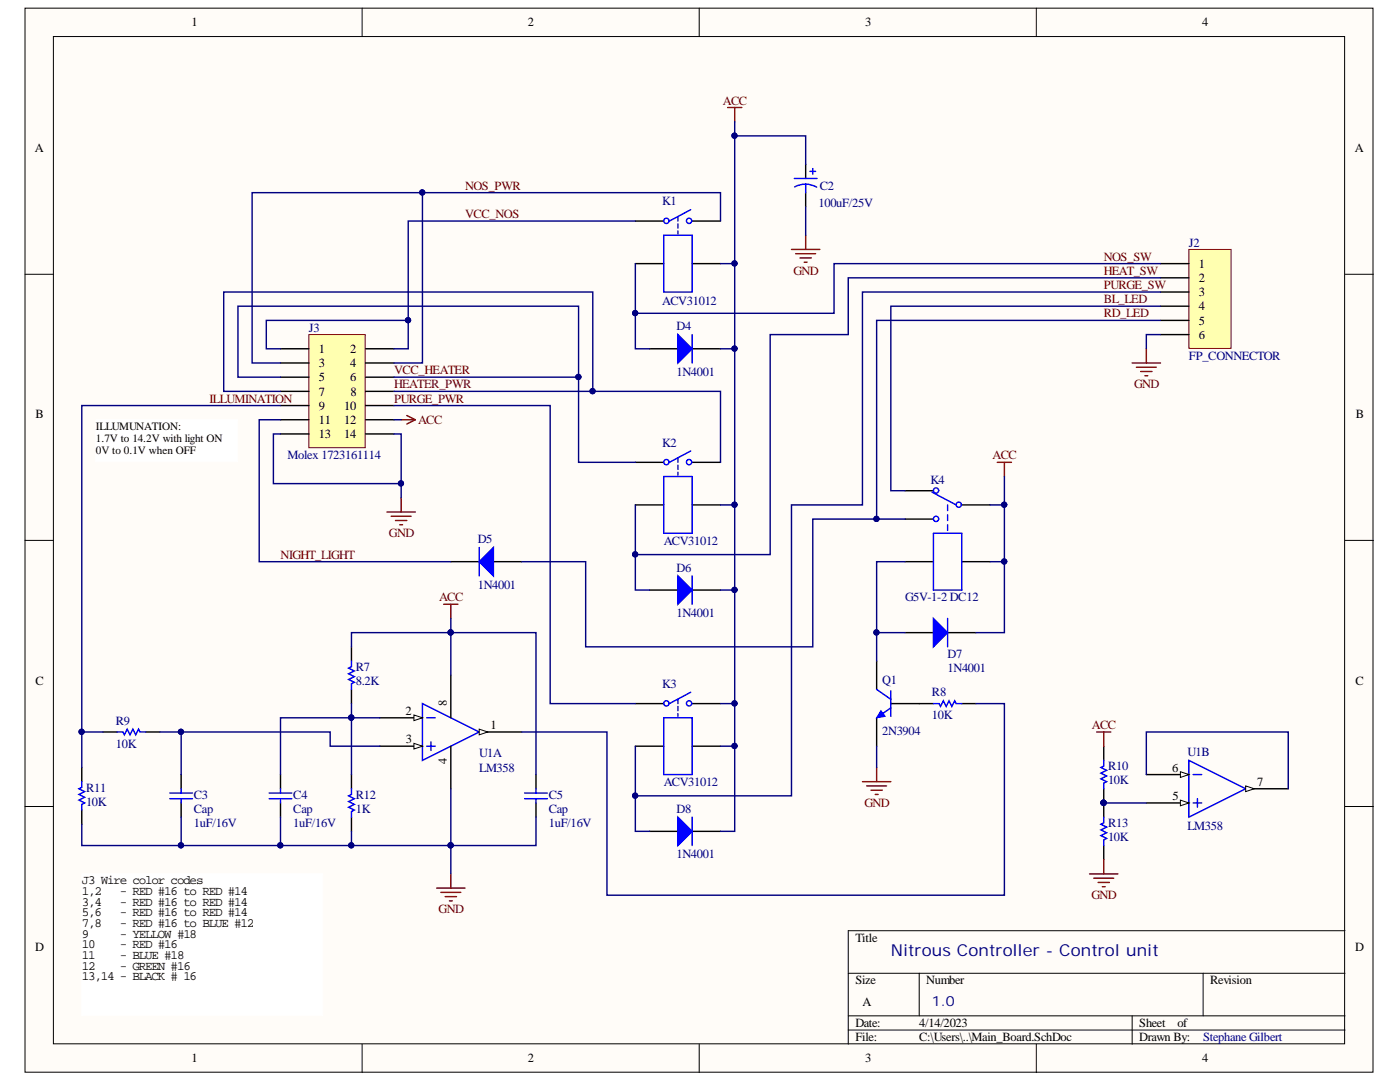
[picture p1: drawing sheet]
<svg xmlns="http://www.w3.org/2000/svg" width="279mm" height="216mm" viewBox="0 0 279 216" stroke-linecap="round" stroke-linejoin="round" font-family="sans-serif">
<defs><g id="words">
<text font-size="3.3" fill="#000080" x="177.8" y="190.7">Nitrous Controller - Control unit</text>
<text font-size="2.8" fill="#000080" x="186" y="200.7">1.0</text>
<g font-size="2.5">
<text x="38.2" y="5.3">1</text>
<text x="105.4" y="5.3">2</text>
<text x="172.7" y="5.3">3</text>
<text x="239.9" y="5.3">4</text>
<text x="7" y="30.4">A</text>
<text x="270.4" y="30.4">A</text>
<text x="239.3" y="53.4">1</text>
<text x="239.3" y="56.3">2</text>
<text x="239.3" y="59.1">3</text>
<text x="239.3" y="61.9">4</text>
<text x="239.3" y="64.8">5</text>
<text x="63.6" y="70.4">1</text>
<text x="69.9" y="70.4">2</text>
<text x="239.3" y="67.6">6</text>
<text x="63.6" y="73.3">3</text>
<text x="63.6" y="76.1">5</text>
<text x="69.9" y="73.3">4</text>
<text x="69.9" y="76.1">6</text>
<text x="7.1" y="83.5">B</text>
<text x="63.6" y="78.9">7</text>
<text x="63.6" y="81.8">9</text>
<text x="68.7" y="81.8">10</text>
<text x="70" y="78.9">8</text>
<text x="270.6" y="83.5">B</text>
<text x="63.6" y="84.6">11</text>
<text x="63.6" y="87.4">13</text>
<text x="68.7" y="84.6">12</text>
<text x="68.7" y="87.4">14</text>
<text x="7.1" y="136.6">C</text>
<text x="270.5" y="136.6">C</text>
<text x="80.9" y="142.6">2</text>
<text x="89.2" y="141" transform="rotate(-90 89.2 141)">8</text>
<text x="81" y="148.3">3</text>
<text x="97.9" y="145.5">1</text>
<text x="89.2" y="152.3" transform="rotate(-90 89.2 152.3)">4</text>
<text x="233.9" y="154">6</text>
<text x="234" y="159.6">5</text>
<text x="250.9" y="156.8">7</text>
<text x="16.3" y="176.5">J3 Wire color codes</text>
<text x="16.3" y="178.6">1,2</text>
<text x="23.9" y="178.6">- RED #16 to RED #14</text>
<text x="16.3" y="180.7">3,4</text>
<text x="16.3" y="182.9">5,6</text>
<text x="16.3" y="185">7,8</text>
<text x="23.9" y="180.7">- RED #16 to RED #14</text>
<text x="23.9" y="182.9">- RED #16 to RED #14</text>
<text x="23.9" y="185">- RED #16 to BLUE #12</text>
<text x="7" y="189.7">D</text>
<text x="16.3" y="187.1">9</text>
<text x="16.3" y="189.2">10</text>
<text x="16.3" y="191.3">11</text>
<text x="23.9" y="187.1">- YELLOW #18</text>
<text x="23.9" y="189.2">- RED #16</text>
<text x="23.9" y="191.3">- BLUE #18</text>
<text x="170.7" y="187.9">Title</text>
<text x="270.5" y="189.7">D</text>
<text x="16.3" y="193.5">12</text>
<text x="16.3" y="195.6">13,14 - BLACK # 16</text>
<text x="23.9" y="193.5">- GREEN #16</text>
<text x="170.7" y="196.4">Size</text>
<text x="184.9" y="196.4">Number</text>
<text x="241.5" y="196.4">Revision</text>
<text x="172.1" y="200.7">A</text>
<text x="170.7" y="204.9">Date:</text>
<text x="170.7" y="207.8">File:</text>
<text x="183.5" y="204.9">4/14/2023</text>
<text x="183.5" y="207.8">C:\Users\..\Main_Board.SchDoc</text>
<text x="227.4" y="204.9">Sheet</text>
<text x="227.4" y="207.8">Drawn By:</text>
<text x="235" y="204.9">of</text>
<text x="38.2" y="212">1</text>
<text x="105.4" y="212">2</text>
<text x="172.7" y="212">3</text>
<text x="239.9" y="212">4</text>
</g>
<g font-size="2.5" fill="#800000">
<text x="144.3" y="20.9">ACC</text>
<text x="92.8" y="37.9">NOS_PWR</text>
<text x="92.8" y="43.5">VCC_NOS</text>
<text x="220.3" y="52">NOS_SW</text>
<text x="158.4" y="54.8">GND</text>
<text x="220.3" y="54.9">HEAT_SW</text>
<text x="220.3" y="57.7">PURGE_SW</text>
<text x="220.3" y="63.3">RD_LED</text>
<text x="220.3" y="60.5">BL_LED</text>
<text x="78.6" y="77.5">HEATER_PWR</text>
<text x="78.6" y="74.7">VCC_HEATER</text>
<text x="226.3" y="77.5">GND</text>
<text x="41.8" y="80.3">ILLUMINATION</text>
<text x="78.6" y="80.3">PURGE_PWR</text>
<text x="83.5" y="84.6">ACC</text>
<text x="198.1" y="91.7">ACC</text>
<text x="77.6" y="107.2">GND</text>
<text x="56" y="111.5">NIGHT_LIGHT</text>
<text x="87.6" y="120">ACC</text>
<text x="217.9" y="145.5">ACC</text>
<text x="172.5" y="161">GND</text>
<text x="217.8" y="179.4">GND</text>
<text x="87.5" y="182.3">GND</text>
</g>
<g font-size="2.5" fill="#000080">
<text x="132.2" y="41">K1</text>
<text x="163.3" y="41.3">100uF/25V</text>
<text x="163.6" y="37.9">C2</text>
<text x="237.3" y="49.2">J2</text>
<text x="132.2" y="60.8">ACV31012</text>
<text x="135" y="65.9">D4</text>
<text x="61.6" y="66.2">J3</text>
<text x="237.3" y="71.8">FP_CONNECTOR</text>
<text x="135" y="75">1N4001</text>
<text x="132.2" y="89.1">K2</text>
<text x="57.4" y="91.7">Molex 1723161114</text>
<text x="185.7" y="96.5">K4</text>
<text x="95.4" y="108.4">D5</text>
<text x="132.5" y="108.7">ACV31012</text>
<text x="95.4" y="117.4">1N4001</text>
<text x="135" y="114">D6</text>
<text x="180.6" y="120">G5V-1-2 DC12</text>
<text x="135" y="123.1">1N4001</text>
<text x="189.1" y="131.3">D7</text>
<text x="71" y="136.7">8.2K</text>
<text x="71" y="133.9">R7</text>
<text x="132.2" y="137.3">K3</text>
<text x="176.1" y="136.4">Q1</text>
<text x="189.1" y="134.1">1N4001</text>
<text x="186" y="143.5">10K</text>
<text x="186" y="139">R8</text>
<text x="23.1" y="149.2">10K</text>
<text x="23.1" y="144.6">R9</text>
<text x="176.1" y="146.6">2N3904</text>
<text x="95.6" y="151.1">U1A</text>
<text x="95.6" y="154">LM358</text>
<text x="221.1" y="153.7">R10</text>
<text x="237" y="150.9">U1B</text>
<text x="17.2" y="160.8">10K</text>
<text x="17.2" y="157.9">R11</text>
<text x="38.7" y="159.4">C3</text>
<text x="58.5" y="159.4">C4</text>
<text x="71" y="159.4">R12</text>
<text x="109.5" y="159.4">C5</text>
<text x="132.5" y="156.8">ACV31012</text>
<text x="221.1" y="156.5">10K</text>
<text x="38.7" y="165">1uF/16V</text>
<text x="38.7" y="162.2">Cap</text>
<text x="58.5" y="165">1uF/16V</text>
<text x="58.5" y="162.2">Cap</text>
<text x="71" y="162.2">1K</text>
<text x="109.5" y="165">1uF/16V</text>
<text x="109.5" y="162.2">Cap</text>
<text x="135" y="162.2">D8</text>
<text x="221.1" y="167.9">10K</text>
<text x="221.1" y="165">R13</text>
<text x="237" y="165.6">LM358</text>
<text x="135" y="171.2">1N4001</text>
<text x="240.1" y="207.8">Stephane Gilbert</text>
</g>
<g font-size="2.2">
<text x="19.2" y="85.7">ILLUMUNATION:</text>
<text x="19.2" y="88.2">1.7V to 14.2V with light ON</text>
<text x="19.2" y="90.7">0V to 0.1V when OFF</text>
</g>
</g></defs>
<g fill="#fffcf8" stroke="#000" stroke-width=".2">
<path d="M5 1.6h269v212.3h-269z"/>
<path d="M10.7 7.3h257.6v201h-257.6z"/>
</g>
<g fill="none" stroke="#000" stroke-width=".2">
<path d="M72.3 1.6v5.7M139.5 1.6v5.7M206.8 1.6v5.7M5 54.7h5.7M268.4 54.7h5.7M5 107.8h5.7M268.4 107.8h5.7M5 160.9h5.7M268.4 160.9h5.7M169.3 194.2h99.1M183.5 194.2v8.5M240.1 194.2v8.5"/>
<path d="M268.4 185.7h-99.1v22.7M72.3 208.4v5.6M139.5 208.4v5.6M169.3 202.7h99.1M169.3 205.5h99.1M206.8 208.4v5.6M225.9 202.7v5.7"/>
</g>
<path d="M237.3 49.8h8.4v19.7h-8.4z" fill="#ffffb0" stroke="#800000" stroke-width=".2"/>
<g fill="none" stroke="#000" stroke-width=".28">
<path d="M231.6 52.6h5.7M231.6 55.4h5.7M231.6 58.3h5.7M231.6 61.1h5.7M231.6 63.9h5.7M231.6 66.8h5.7M180.6 97.9h5.7M180.6 103.6h5.7M180.6 112.1h5.7M191.9 100.7h5.7M191.9 112.1h5.7M175 131.9v5.7"/>
<path d="M175 143.2v5.7M177.8 140.4h5.7"/>
</g>
<path d="M225.9 72.4h5.7M226.8 73.3h4M227.6 74.1h2.3M228.5 75h.6M228.8 69.6v2.8M80.1 99.3v2.9M77.2 102.2h5.7M78.1 103h3.9M78.9 103.9h2.3M79.8 104.7h.5" fill="none" stroke="#800000" stroke-width=".28"/>
<g fill="none" stroke="#00f" stroke-width=".28">
<path d="M186 98.2l4.8 2.5M186.3 106.4h5.6v11.3h-5.6zM189.1 100.7v1.2M189.1 102.7v1.2M189.1 104.7v1.1M175 137.6l2.8 1.9M177.8 137.8v5.1M177.8 141.2l-2.8 2"/>
<circle cx="186.8" cy="97.9" r=".52"/>
<circle cx="186.8" cy="103.5" r=".52"/>
<circle cx="191.3" cy="100.7" r=".52"/>
</g>
<path d="M175.8 141.8l.9 1.1-1.7 .3z" fill="#00f"/>
<path d="M175.8 141.8l.9 1.1-1.7 .3z" fill="none" stroke="#00f" stroke-width=".2"/>
<path d="M180.6 126.2h5.7M189.1 126.2h5.7" fill="none" stroke="#000" stroke-width=".28"/>
<path d="M186.3 123.4l2.8 2.8-2.8 2.9z" fill="#00f"/>
<g fill="none" stroke="#00f" stroke-width=".28">
<path d="M132.5 46.9h5.6v11.4h-5.6zM135.3 43.3v.8M135.3 44.7v.8M135.3 46.1v.6M137.8 41.8l-4.2 2.3M186.3 123.4l2.8 2.8-2.8 2.9zM189.1 123.4v5.7"/>
<circle cx="133" cy="44.1" r=".52"/>
<circle cx="137.5" cy="44.1" r=".52"/>
</g>
<path d="M172.1 156h5.7M173 156.8h3.9M173.8 157.7h2.3M174.7 158.5h.5M175 153.1v2.9" fill="none" stroke="#800000" stroke-width=".28"/>
<path d="M126.8 44.1h5.7M126.8 52.6h5.7M138.1 44.1h5.7M138.1 52.6h5.7M129.6 69.6h5.7M138.1 69.6h5.7" fill="none" stroke="#000" stroke-width=".28"/>
<path d="M135.3 66.8l2.8 2.8-2.8 2.8z" fill="#00f"/>
<g fill="none" stroke="#00f" stroke-width=".28">
<path d="M135.3 66.8l2.8 2.8-2.8 2.8zM138.1 66.8v5.6M132.5 95.1h5.6v11.3h-5.6zM135.3 91.4v.9M135.3 92.8v.9M135.3 94.2v.6M137.8 90l-4.2 2.3"/>
<circle cx="133" cy="92.2" r=".52"/>
<circle cx="137.5" cy="92.2" r=".52"/>
</g>
<path d="M126.8 92.3h5.7M138.1 92.3h5.7M126.8 100.7h5.7M129.6 117.7h5.7M138.1 100.7h5.7M138.1 117.7h5.7" fill="none" stroke="#000" stroke-width=".28"/>
<path d="M135.3 114.9l2.8 2.8-2.8 2.9z" fill="#00f"/>
<g fill="none" stroke="#00f" stroke-width=".28">
<path d="M158.5 35.6h4.6M160.8 36.7l1.3 .3 .9 .3M160.8 36.7l-1.4 .2-.8 .4M160.8 36.7v1.7M161.6 34.2h1.2M162.2 33.6v1.2M135.3 114.9l2.8 2.8-2.8 2.9zM138.1 114.9v5.7M135.3 139.5v.9M137.8 138.1l-4.2 2.3M132.5 143.2h5.6v11.4h-5.6zM135.3 141v.8"/>
<path d="M135.3 142.4v.5"/>
<circle cx="133" cy="140.4" r=".52"/>
<circle cx="137.5" cy="140.4" r=".52"/>
</g>
<path d="M145.2 21.5h2.8M146.6 21.5v2.8M158 49.8h5.6M158.8 50.6h4M159.7 51.5h2.2M160.5 52.3h.6M160.8 46.9v2.9M199 92.3h2.9M200.4 92.3v2.8" fill="none" stroke="#800000" stroke-width=".28"/>
<path d="M160.8 32.8v2.8M160.8 38.4v2.9M126.8 140.4h5.7M126.8 148.9h5.7M138.1 140.4h5.7M138.1 148.9h5.7M129.6 165.9h5.7M138.1 165.9h5.7" fill="none" stroke="#000" stroke-width=".28"/>
<path d="M135.3 163.1l2.8 2.8-2.8 2.8z" fill="#00f"/>
<path d="M135.3 163.1l2.8 2.8-2.8 2.8zM138.1 163.1v5.6" fill="none" stroke="#00f" stroke-width=".28"/>
<path d="M90 112.1h5.6M98.5 112.1h5.6" fill="none" stroke="#000" stroke-width=".28"/>
<path d="M95.6 112.1l2.9-2.9v5.7z" fill="#00f"/>
<path d="M95.6 112.1l2.9-2.9v5.7zM95.6 109.2v5.7" fill="none" stroke="#00f" stroke-width=".28"/>
<path d="M61.6 66.8h11.3v22.5h-11.3z" fill="#ffffb0" stroke="#800000" stroke-width=".2"/>
<g fill="none" stroke="#000" stroke-width=".28">
<path d="M56 69.6h5.6M56 72.4h5.6M56 75.3h5.6M56 78.1h5.6M73 69.6h5.6M73 72.4h5.6M73 75.3h5.6M73 78.1h5.6M56 80.9h5.6M56 83.8h5.6M56 86.6h5.6M73 80.9h5.6"/>
<path d="M73 83.8h5.6M73 86.6h5.6M16.3 153.1v2.9M20.6 146.1h2.8M29.1 146.1h2.8M36.2 154.6v2.8M75.8 143.2h8.5M16.3 161.6v2.9M36.2 160.2v2.9"/>
</g>
<path d="M80.1 83.8h2.8M81.2 82.9l1.7 .9M82.9 83.8l-1.7 .8" fill="none" stroke="#800000" stroke-width=".28"/>
<path d="M16.3 156v1.1l-.5 .3 1.1 .6-1.1 .5 1.1 .6-1.1 .6 1.1 .5-.6 .3v1.1M23.4 146.1h1.1l.3 .5 .6-1.1 .6 1.1 .5-1.1 .6 1.1 .6-1.1 .2 .6h1.2M33.9 158.2h4.5M33.9 159.4h4.5M36.2 157.4v.8M36.2 159.4v.8M84.3 140.4l11.3 5.7-11.3 5.6z" fill="none" stroke="#00f" stroke-width=".28"/>
<path d="M82.6 142.7l1.7 .5-1.7 .6z" fill="#fffcf8"/>
<path d="M82.6 142.7l1.7 .5-1.7 .6z" fill="none" stroke="#000" stroke-width=".2"/>
<path d="M75.8 148.9h8.5" fill="none" stroke="#000" stroke-width=".28"/>
<path d="M82.6 148.3l1.7 .6-1.7 .6z" fill="#fffcf8"/>
<path d="M82.6 148.3l1.7 .6-1.7 .6z" fill="none" stroke="#000" stroke-width=".2"/>
<path d="M95.6 146.1h8.5" fill="none" stroke="#000" stroke-width=".28"/>
<path d="M95.6 145.5l1.7 .6-1.7 .5z" fill="#fffcf8"/>
<path d="M95.6 145.5l1.7 .6-1.7 .5z" fill="none" stroke="#000" stroke-width=".2"/>
<g fill="none" stroke="#00f" stroke-width=".28">
<path d="M70.1 131.9v1.1l-.5 .3 1.1 .6-1.1 .5 1.1 .6-1.1 .6 1.1 .5-.6 .3v1.2M53.7 158.2h4.5M53.7 159.4h4.5M56 157.4v.8M56 159.4v.8M70.1 157.4v1.1l-.5 .3 1.1 .6-1.1 .5 1.1 .6-1.1 .6 1.1 .5-.6 .3v1.2M85.2 148.9h1.7M85.2 143.2h1.7M86 148v1.7M104.7 158.2h4.5M104.7 159.4h4.5M107 157.4v.8"/>
<path d="M107 159.4v.8M186.3 140.4h1.1l.3 .6 .6-1.2 .5 1.2 .6-1.2 .6 1.2 .5-1.2 .3 .6h1.1M237.3 151.7l11.3 5.7-11.3 5.7z"/>
</g>
<g fill="none" stroke="#000" stroke-width=".28">
<path d="M70.1 129.1v2.8M70.1 137.6v2.8M90 134.7v8.5M56 154.6v2.8M70.1 154.6v2.8M90 148.9v8.5M107 154.6v2.8M183.5 140.4h2.8M191.9 140.4h2.9M228.8 154.6h8.5M56 160.2v2.9M70.1 163.1v2.8"/>
<path d="M107 160.2v2.9"/>
</g>
<path d="M88.6 120.6h2.8M90 120.6v2.8M87.1 177.2h5.7M88 178.1h4M88.8 178.9h2.3M89.7 179.8h.6M90 174.4v2.8" fill="none" stroke="#800000" stroke-width=".28"/>
<path d="M235.6 154l1.7 .6-1.7 .5z" fill="#fffcf8"/>
<path d="M235.6 154l1.7 .6-1.7 .5z" fill="none" stroke="#000" stroke-width=".2"/>
<path d="M228.8 160.2h8.5" fill="none" stroke="#000" stroke-width=".28"/>
<path d="M235.6 159.7l1.7 .5-1.7 .6z" fill="#fffcf8"/>
<path d="M235.6 159.7l1.7 .5-1.7 .6z" fill="none" stroke="#000" stroke-width=".2"/>
<path d="M248.6 157.4h8.5" fill="none" stroke="#000" stroke-width=".28"/>
<path d="M248.6 156.8l1.7 .6-1.7 .6z" fill="#fffcf8"/>
<path d="M248.6 156.8l1.7 .6-1.7 .6z" fill="none" stroke="#000" stroke-width=".2"/>
<path d="M220.3 151.7v1.2l-.6 .2 1.1 .6-1.1 .6 1.1 .5-1.1 .6 1.1 .6-.5 .3v1.1M238.1 154.6h1.7M239 159.4v1.7M220.3 163.1v1.1l-.6 .3 1.1 .5-1.1 .6 1.1 .6-1.1 .5 1.1 .6-.5 .3v1.1M238.1 160.2h1.7" fill="none" stroke="#00f" stroke-width=".28"/>
<path d="M220.3 148.9v2.8M220.3 157.4v5.7M220.3 168.7v2.8" fill="none" stroke="#000" stroke-width=".28"/>
<g fill="#000080" stroke="#000080" stroke-width=".2">
<circle cx="220.2" cy="160.2" r=".52"/>
<circle cx="146.6" cy="52.6" r=".52"/>
<circle cx="146.6" cy="69.6" r=".52"/>
<circle cx="126.8" cy="62.5" r=".52"/>
<circle cx="126.8" cy="110.6" r=".52"/>
<circle cx="146.6" cy="27.1" r=".52"/>
<circle cx="146.6" cy="100.7" r=".52"/>
<circle cx="146.6" cy="117.7" r=".52"/>
<circle cx="174.9" cy="126.2" r=".52"/>
<circle cx="146.6" cy="148.9" r=".52"/>
<circle cx="146.6" cy="140.4" r=".52"/>
<circle cx="200.4" cy="112" r=".52"/>
<circle cx="200.4" cy="100.7" r=".52"/>
<circle cx="174.9" cy="103.5" r=".52"/>
<circle cx="126.8" cy="158.8" r=".52"/>
<circle cx="81.4" cy="63.9" r=".52"/>
<circle cx="84.3" cy="38.4" r=".52"/>
<circle cx="115.4" cy="75.2" r=".52"/>
<circle cx="118.3" cy="78" r=".52"/>
<circle cx="80" cy="96.5" r=".52"/>
<circle cx="36.1" cy="168.7" r=".52"/>
<circle cx="89.9" cy="126.2" r=".52"/>
<circle cx="89.9" cy="168.7" r=".52"/>
<circle cx="70.1" cy="143.2" r=".52"/>
<circle cx="70.1" cy="168.7" r=".52"/>
<circle cx="36.1" cy="146" r=".52"/>
<circle cx="16.3" cy="146" r=".52"/>
<circle cx="55.9" cy="168.7" r=".52"/>
</g>
<g fill="none" stroke="#000080" stroke-width=".28">
<path d="M84.3 38.4v34h-5.7M146.6 24.3v28.3M146.6 27.1h14.2v5.7M126.8 52.6v17h2.8M126.8 44.1h-45.3v25.5h-2.9M143.8 52.6h2.8v17h-2.8M143.8 44.1v-5.7h-93.5v34h5.7M160.8 41.3v5.6M231.6 52.6h-65.1v9.9h-39.7M231.6 55.4h-62.3v11.4h-15.6v43.9h-26.9M231.6 58.3h-59.5v42.4h-14.1v58.1h-31.2M56 75.3h-8.5v-14.2h68v14.2"/>
<path d="M56 78.1h-11.4v-19.8h73.7v19.8M78.6 75.3h36.9v17h11.3M78.6 78.1h65.2v14.2M81.5 63.9h-28.4v5.7h2.9M146.6 69.6v48.1h-2.8M231.6 66.8h-2.8v2.8M231.6 61.1h-53.8v36.8h2.8M231.6 63.9h-56.6v39.7h5.6M56 86.6h-1.4v9.9h25.5M56 83.8h-4.3v28.3h38.3M56 80.9h-39.7v65.2M78.6 80.9h31.2v59.5h17"/>
<path d="M78.6 86.6h1.5v12.7M78.6 83.8h1.5M200.4 95.1v17M126.8 100.7v17h2.8M143.8 100.7h2.8M146.6 117.7v31.2M175 103.6h-12.8v25.5h-45.3v-17h-12.8M180.6 112.1h-5.6v19.8M197.6 112.1h2.8v14.1h-5.6M197.6 100.7h2.8M70.1 129.1v-2.9h36.9v28.4M90 123.4v11.3"/>
<path d="M175 126.2h5.6M20.6 146.1h-4.3v7M31.9 146.1h4.3v8.5M36.2 146.1h29.7v2.8h9.9M56 154.6v-11.4h14.1v11.4M70.1 140.4v2.8h5.7M90 157.4v17M126.8 148.9v17h2.8M143.8 148.9h2.8v17h-2.8M143.8 140.4h2.8M175 148.9v4.2M194.8 140.4h5.6v38.2h-79.3v-32.5h-17"/>
<path d="M228.8 154.6v-8.5h28.3v11.3M36.2 163.1v5.6h-19.9v-4.2M36.2 168.7h33.9M56 163.1v5.6M107 163.1v5.6h-36.9v-2.8M220.3 160.2h8.5"/>
</g>
<path d="M218.9 146.1h2.8M220.3 146.1v2.8M217.4 174.4h5.7M218.3 175.2h4M219.1 176.1h2.3M220 176.9h.6M220.3 171.5v2.9" fill="none" stroke="#800000" stroke-width=".28"/>
<g fill="#fff" stroke="#fff" stroke-width=".2">
<path d="M19.2 83.8h28.2v8.4h-28.2z"/>
<path d="M16.3 174.4h48.1v28.2h-48.1z"/>
</g>
<use href="#words"/>
</svg>
